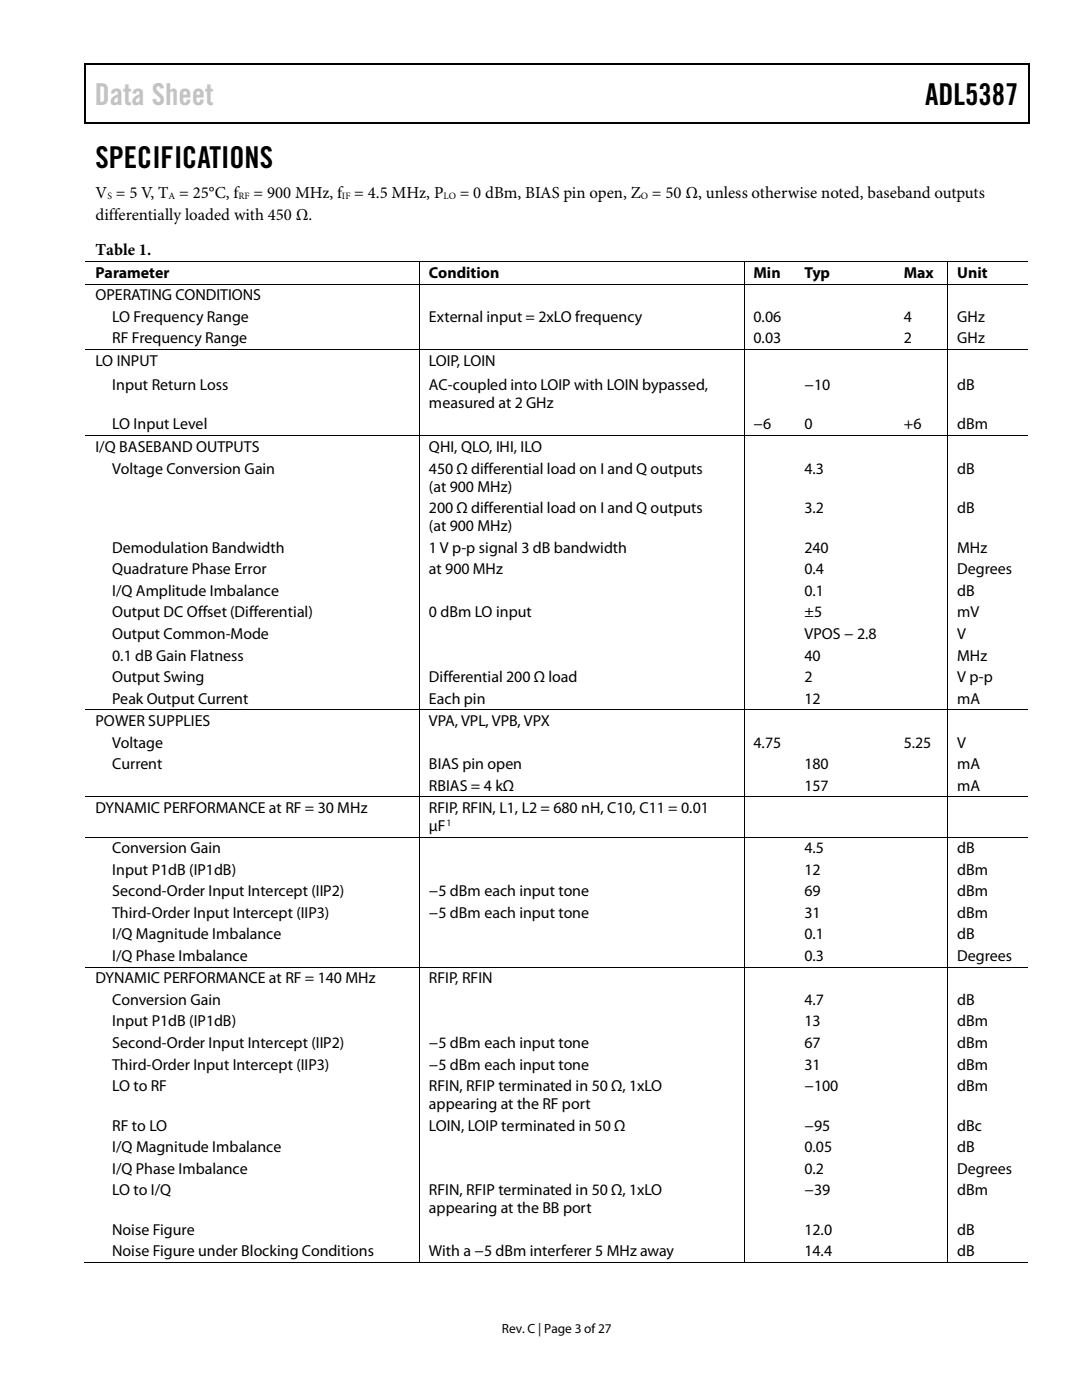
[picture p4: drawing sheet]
<svg xmlns="http://www.w3.org/2000/svg" width="216mm" height="279mm" viewBox="0 0 216 279" stroke-linecap="round" stroke-linejoin="round" font-family="sans-serif">
<defs><g id="words">
<text font-size="6" fill="#c1c1c1" x="18.9" y="20.9">Data Sheet</text>
<g font-size="6">
<text x="184.6" y="20.9">ADL5387</text>
<text x="19" y="33.6">SPECIFICATIONS</text>
</g>
<g font-size="3.3">
<text x="19" y="39.5">V = 5 V, T = 25°C, f</text>
<text x="50.6" y="39.5">= 900 MHz, f = 4.5 MHz, P</text>
<text x="91.7" y="39.5">= 0 dBm, BIAS pin open, Z = 50 Ω, unless otherwise noted, baseband outputs</text>
<text x="19" y="43.8">differentially loaded with 450 Ω.</text>
<text x="19" y="50.9">Table 1.</text>
</g>
<g font-size="3.2">
<text x="19" y="55.5">Parameter</text>
<text x="19" y="59.9">OPERATING CONDITIONS</text>
<text x="85.6" y="55.5">Condition</text>
<text x="150.4" y="55.5">Min</text>
<text x="160.5" y="55.5">Typ</text>
<text x="180.3" y="55.5">Max</text>
<text x="191" y="55.5">Unit</text>
<text x="22.4" y="64.3">LO Frequency Range</text>
<text x="85.6" y="64.3">External input = 2xLO frequency</text>
<text x="150.4" y="64.3">0.06</text>
<text x="180.3" y="64.3">4</text>
<text x="191" y="64.3">GHz</text>
<text x="22.4" y="68.5">RF Frequency Range</text>
<text x="150.4" y="68.5">0.03</text>
<text x="180.3" y="68.5">2</text>
<text x="191" y="68.5">GHz</text>
<text x="19" y="73">LO INPUT</text>
<text x="22.4" y="77.8">Input Return Loss</text>
<text x="85.6" y="73">LOIP, LOIN</text>
<text x="85.6" y="77.8">AC-coupled into LOIP with LOIN bypassed,</text>
<text x="160.5" y="77.8">−10</text>
<text x="191" y="77.8">dB</text>
<text x="85.6" y="81.4">measured at 2 GHz</text>
<text x="22.4" y="85.7">LO Input Level</text>
<text x="150.4" y="85.7">−6</text>
<text x="160.5" y="85.7">0</text>
<text x="180.3" y="85.7">+6</text>
<text x="191" y="85.7">dBm</text>
<text x="19" y="90.1">I/Q BASEBAND OUTPUTS</text>
<text x="22.4" y="94.6">Voltage Conversion Gain</text>
<text x="85.6" y="90.1">QHI, QLO, IHI, ILO</text>
<text x="85.6" y="94.6">450 Ω differential load on I and Q outputs</text>
<text x="160.5" y="94.6">4.3</text>
<text x="191" y="94.6">dB</text>
<text x="85.6" y="98.2">(at 900 MHz)</text>
<text x="85.6" y="102.4">200 Ω differential load on I and Q outputs</text>
<text x="85.6" y="106">(at 900 MHz)</text>
<text x="160.5" y="102.4">3.2</text>
<text x="191" y="102.4">dB</text>
<text x="22.4" y="110.4">Demodulation Bandwidth</text>
<text x="85.6" y="110.4">1V p-p signal 3 dB bandwidth</text>
<text x="160.5" y="110.4">240</text>
<text x="191" y="110.4">MHz</text>
<text x="22.4" y="114.6">Quadrature Phase Error</text>
<text x="22.4" y="119">I/Q Amplitude Imbalance</text>
<text x="85.6" y="114.6">at 900 MHz</text>
<text x="160.5" y="114.6">0.4</text>
<text x="160.5" y="119">0.1</text>
<text x="191" y="114.6">Degrees</text>
<text x="191" y="119">dB</text>
<text x="22.4" y="123.2">Output DC Offset (Differential)</text>
<text x="85.6" y="123.2">0 dBm LO input</text>
<text x="160.5" y="123.2">±5</text>
<text x="191" y="123.2">mV</text>
<text x="22.4" y="127.6">Output Common-Mode</text>
<text x="22.4" y="131.8">0.1 dB Gain Flatness</text>
<text x="160.5" y="127.6">VPOS − 2.8</text>
<text x="160.5" y="131.8">40</text>
<text x="191" y="127.6">V</text>
<text x="191" y="131.8">MHz</text>
<text x="22.4" y="136.1">Output Swing</text>
<text x="85.6" y="136.1">Differential 200 Ω load</text>
<text x="160.5" y="136.1">2</text>
<text x="191" y="136.1">V p-p</text>
<text x="22.4" y="140.4">Peak Output Current</text>
<text x="85.6" y="140.4">Each pin</text>
<text x="160.5" y="140.4">12</text>
<text x="191" y="140.4">mA</text>
<text x="19" y="144.9">POWER SUPPLIES</text>
<text x="22.4" y="149.2">Voltage</text>
<text x="85.6" y="144.9">VPA, VPL, VPB, VPX</text>
<text x="150.4" y="149.2">4.75</text>
<text x="180.3" y="149.2">5.25</text>
<text x="191" y="149.2">V</text>
<text x="22.4" y="153.5">Current</text>
<text x="85.6" y="153.5">BIAS pin open</text>
<text x="160.5" y="153.5">180</text>
<text x="191" y="153.5">mA</text>
<text x="85.6" y="157.8">RBIAS = 4 kΩ</text>
<text x="160.5" y="157.8">157</text>
<text x="191" y="157.8">mA</text>
<text x="19" y="162.3">DYNAMIC PERFORMANCE at RF = 30 MHz</text>
<text x="85.6" y="162.3">RFIP, RFIN, L1, L2 = 680 nH, C10, C11 = 0.01</text>
<text x="85.6" y="165.9">µF</text>
<text x="22.4" y="170.3">Conversion Gain</text>
<text x="160.5" y="170.3">4.5</text>
<text x="191" y="170.3">dB</text>
<text x="22.4" y="174.6">Input P1dB (IP1dB)</text>
<text x="22.4" y="178.9">Second-Order Input Intercept (IIP2)</text>
<text x="85.6" y="178.9">−5 dBm each input tone</text>
<text x="160.5" y="174.6">12</text>
<text x="160.5" y="178.9">69</text>
<text x="191" y="174.6">dBm</text>
<text x="191" y="178.9">dBm</text>
<text x="22.4" y="183.2">Third-Order Input Intercept (IIP3)</text>
<text x="85.6" y="183.2">−5 dBm each input tone</text>
<text x="160.5" y="183.2">31</text>
<text x="191" y="183.2">dBm</text>
<text x="22.4" y="187.5">I/Q Magnitude Imbalance</text>
<text x="22.4" y="191.8">I/Q Phase Imbalance</text>
<text x="160.5" y="187.5">0.1</text>
<text x="160.5" y="191.8">0.3</text>
<text x="191" y="187.5">dB</text>
<text x="191" y="191.8">Degrees</text>
<text x="19" y="196.3">DYNAMIC PERFORMANCE at RF = 140 MHz</text>
<text x="85.6" y="196.3">RFIP, RFIN</text>
<text x="22.4" y="200.6">Conversion Gain</text>
<text x="160.5" y="200.6">4.7</text>
<text x="191" y="200.6">dB</text>
<text x="22.4" y="204.9">Input P1dB (IP1dB)</text>
<text x="22.4" y="209.2">Second-Order Input Intercept (IIP2)</text>
<text x="85.6" y="209.2">−5 dBm each input tone</text>
<text x="160.5" y="209.2">67</text>
<text x="160.5" y="204.9">13</text>
<text x="191" y="209.2">dBm</text>
<text x="191" y="204.9">dBm</text>
<text x="22.4" y="213.4">Third-Order Input Intercept (IIP3)</text>
<text x="85.6" y="213.4">−5 dBm each input tone</text>
<text x="160.5" y="213.4">31</text>
<text x="191" y="213.4">dBm</text>
<text x="22.4" y="217.8">LO to RF</text>
<text x="85.6" y="221.4">appearing at the RF port</text>
<text x="85.6" y="217.8">RFIN, RFIP terminated in 50 Ω, 1xLO</text>
<text x="160.5" y="217.8">−100</text>
<text x="191" y="217.8">dBm</text>
<text x="22.4" y="225.6">RF to LO</text>
<text x="85.6" y="225.6">LOIN, LOIP terminated in 50 Ω</text>
<text x="160.5" y="225.6">−95</text>
<text x="191" y="225.6">dBc</text>
<text x="22.4" y="230">I/Q Magnitude Imbalance</text>
<text x="160.5" y="230">0.05</text>
<text x="191" y="230">dB</text>
<text x="22.4" y="234.2">I/Q Phase Imbalance</text>
<text x="22.4" y="238.5">LO to I/Q</text>
<text x="85.6" y="238.5">RFIN, RFIP terminated in 50 Ω, 1xLO</text>
<text x="160.5" y="238.5">−39</text>
<text x="160.5" y="234.2">0.2</text>
<text x="191" y="238.5">dBm</text>
<text x="191" y="234.2">Degrees</text>
<text x="85.6" y="242.1">appearing at the BB port</text>
<text x="22.4" y="246.4">Noise Figure</text>
<text x="22.4" y="250.7">Noise Figure under Blocking Conditions</text>
<text x="85.6" y="250.7">With a −5 dBm interferer 5 MHz away</text>
<text x="160.5" y="250.7">14.4</text>
<text x="160.5" y="246.4">12.0</text>
<text x="191" y="250.7">dB</text>
<text x="191" y="246.4">dB</text>
</g>
<text font-size="2.7" x="100.2" y="266">Rev. C | Page 3 of27</text>
<g font-size="1.9">
<text x="21.4" y="39.7">S</text>
<text x="33.7" y="39.7">A</text>
<text x="47.6" y="39.7">RF</text>
<text x="68.2" y="39.7">IF</text>
<text x="88.5" y="39.7">LO</text>
<text x="127.9" y="39.7">O</text>
<text x="89.1" y="164.8">1</text>
</g>
</g></defs>
<g fill="#000">
<path d="M16.9 12.7h.2v1h-.2zM16.9 12.7h.2v.3h-.2zM82.5 12.7h.3v.3h-.3zM205.1 12.7h.3v1h-.3zM205.1 12.7h.3v.3h-.3zM16.9 24.4h.2v.2h-.2zM82.3 24.4h.2v.2h-.2zM205.1 24.4h.3v.2h-.3zM83.6 52.1h.2v.2h-.2zM83.6 56.6h.2v.2h-.2zM148.4 52.1h.1v.2h-.1zM148.4 56.6h.1v.2h-.1z"/>
<path d="M158.7 52.1h.1v.2h-.1zM158.7 56.6h.1v.2h-.1zM178.4 52.1h.2v.2h-.2zM178.4 56.6h.2v.2h-.2zM189 52.1h.2v.2h-.2zM189 56.6h.2v.2h-.2zM83.6 69.7h.2v.2h-.2zM148.4 69.7h.1v.2h-.1zM158.7 69.7h.1v.2h-.1zM178.4 69.7h.2v.2h-.2zM189 69.7h.2v.2h-.2zM83.6 86.8h.2v.2h-.2z"/>
<path d="M148.4 86.8h.1v.2h-.1zM158.7 86.8h.1v.2h-.1zM178.4 86.8h.2v.2h-.2zM189 86.8h.2v.2h-.2zM83.6 141.6h.2v.1h-.2zM83.6 159h.2v.1h-.2zM148.4 141.6h.1v.1h-.1zM148.4 159h.1v.1h-.1zM158.7 141.6h.1v.1h-.1zM158.7 159h.1v.1h-.1zM178.4 141.6h.2v.1h-.2zM178.4 159h.2v.1h-.2z"/>
<path d="M189 141.6h.2v.1h-.2zM189 159h.2v.1h-.2zM83.6 167h.2v.2h-.2zM148.4 167h.1v.2h-.1zM158.7 167h.1v.2h-.1zM178.4 167h.2v.2h-.2zM189 167h.2v.2h-.2zM83.6 193h.2v.1h-.2zM148.4 193h.1v.1h-.1zM158.7 193h.1v.1h-.1zM178.4 193h.2v.1h-.2zM189 193h.2v.1h-.2z"/>
<path d="M83.6 251.9h.2v.2h-.2zM148.4 251.9h.1v.2h-.1zM158.4 251.9h.2v.2h-.2zM178.2 251.9h.2v.2h-.2zM189 251.9h.2v.2h-.2z"/>
</g>
<path d="M17 13.7v10.7M17.1 12.8h65.4M82.8 12.8h122.3M205.2 13.7v10.7M17.1 24.5h188" fill="none" stroke="#000" stroke-width=".25"/>
<g fill="none" stroke="#000" stroke-width=".2">
<path d="M17.1 52.2h66.5M17.1 56.7h66.5M83.7 52.3v4.3M83.7 56.8v12.9M83.8 52.2h64.6M83.8 56.7h64.6M148.5 52.3v4.3M148.5 56.8v12.9M148.5 52.2h10.2M148.5 56.7h10.2M158.8 52.2h19.6M158.8 56.7h19.6"/>
<path d="M178.6 52.2h10.4M178.6 56.7h10.4M189.1 52.3v4.3M189.1 56.8v12.9M189.2 52.2h15.9M189.2 56.7h15.9M17.1 69.8h66.5M83.7 69.9v16.9M83.8 69.8h64.6M148.5 69.9v16.9M148.5 69.8h10.2M158.8 69.8h19.6"/>
<path d="M178.6 69.8h10.4M189.1 69.9v16.9M189.2 69.8h15.9M17.1 86.9h66.5M83.7 87v54.6M83.8 86.9h64.6M148.5 87v54.6M148.5 86.9h10.2M158.8 86.9h19.6M178.6 86.9h10.4M189.1 87v54.6M189.2 86.9h15.9"/>
<path d="M17.1 141.6h66.5M17.1 159h66.5M83.7 141.7v17.3M83.7 159.1v7.9M83.8 141.6h64.6M83.8 159h64.6M148.5 141.7v17.3M148.5 159.1v7.9M148.5 141.6h10.2M148.5 159h10.2M158.8 141.6h19.6M158.8 159h19.6"/>
<path d="M178.6 141.6h10.4M178.6 159h10.4M189.1 141.7v17.3M189.1 159.1v7.9M189.2 141.6h15.9M189.2 159h15.9M17.1 167.1h66.5M83.7 167.2v25.8M83.8 167.1h64.6M148.5 167.2v25.8M148.5 167.1h10.2M158.8 167.1h19.6"/>
<path d="M178.6 167.1h10.4M189.1 167.2v25.8M189.2 167.1h15.9M17.1 193h66.5M83.7 193.1v58.8M83.8 193h64.6M148.5 193.1v58.8M148.5 193h10.2M158.8 193h19.6M178.6 193h10.4M189.1 193.1v58.8M189.2 193h15.9"/>
<path d="M16.9 252h66.7M83.8 252h64.6M148.5 252h40.5M189.2 252h15.9"/>
</g>
<use href="#words"/>
</svg>
